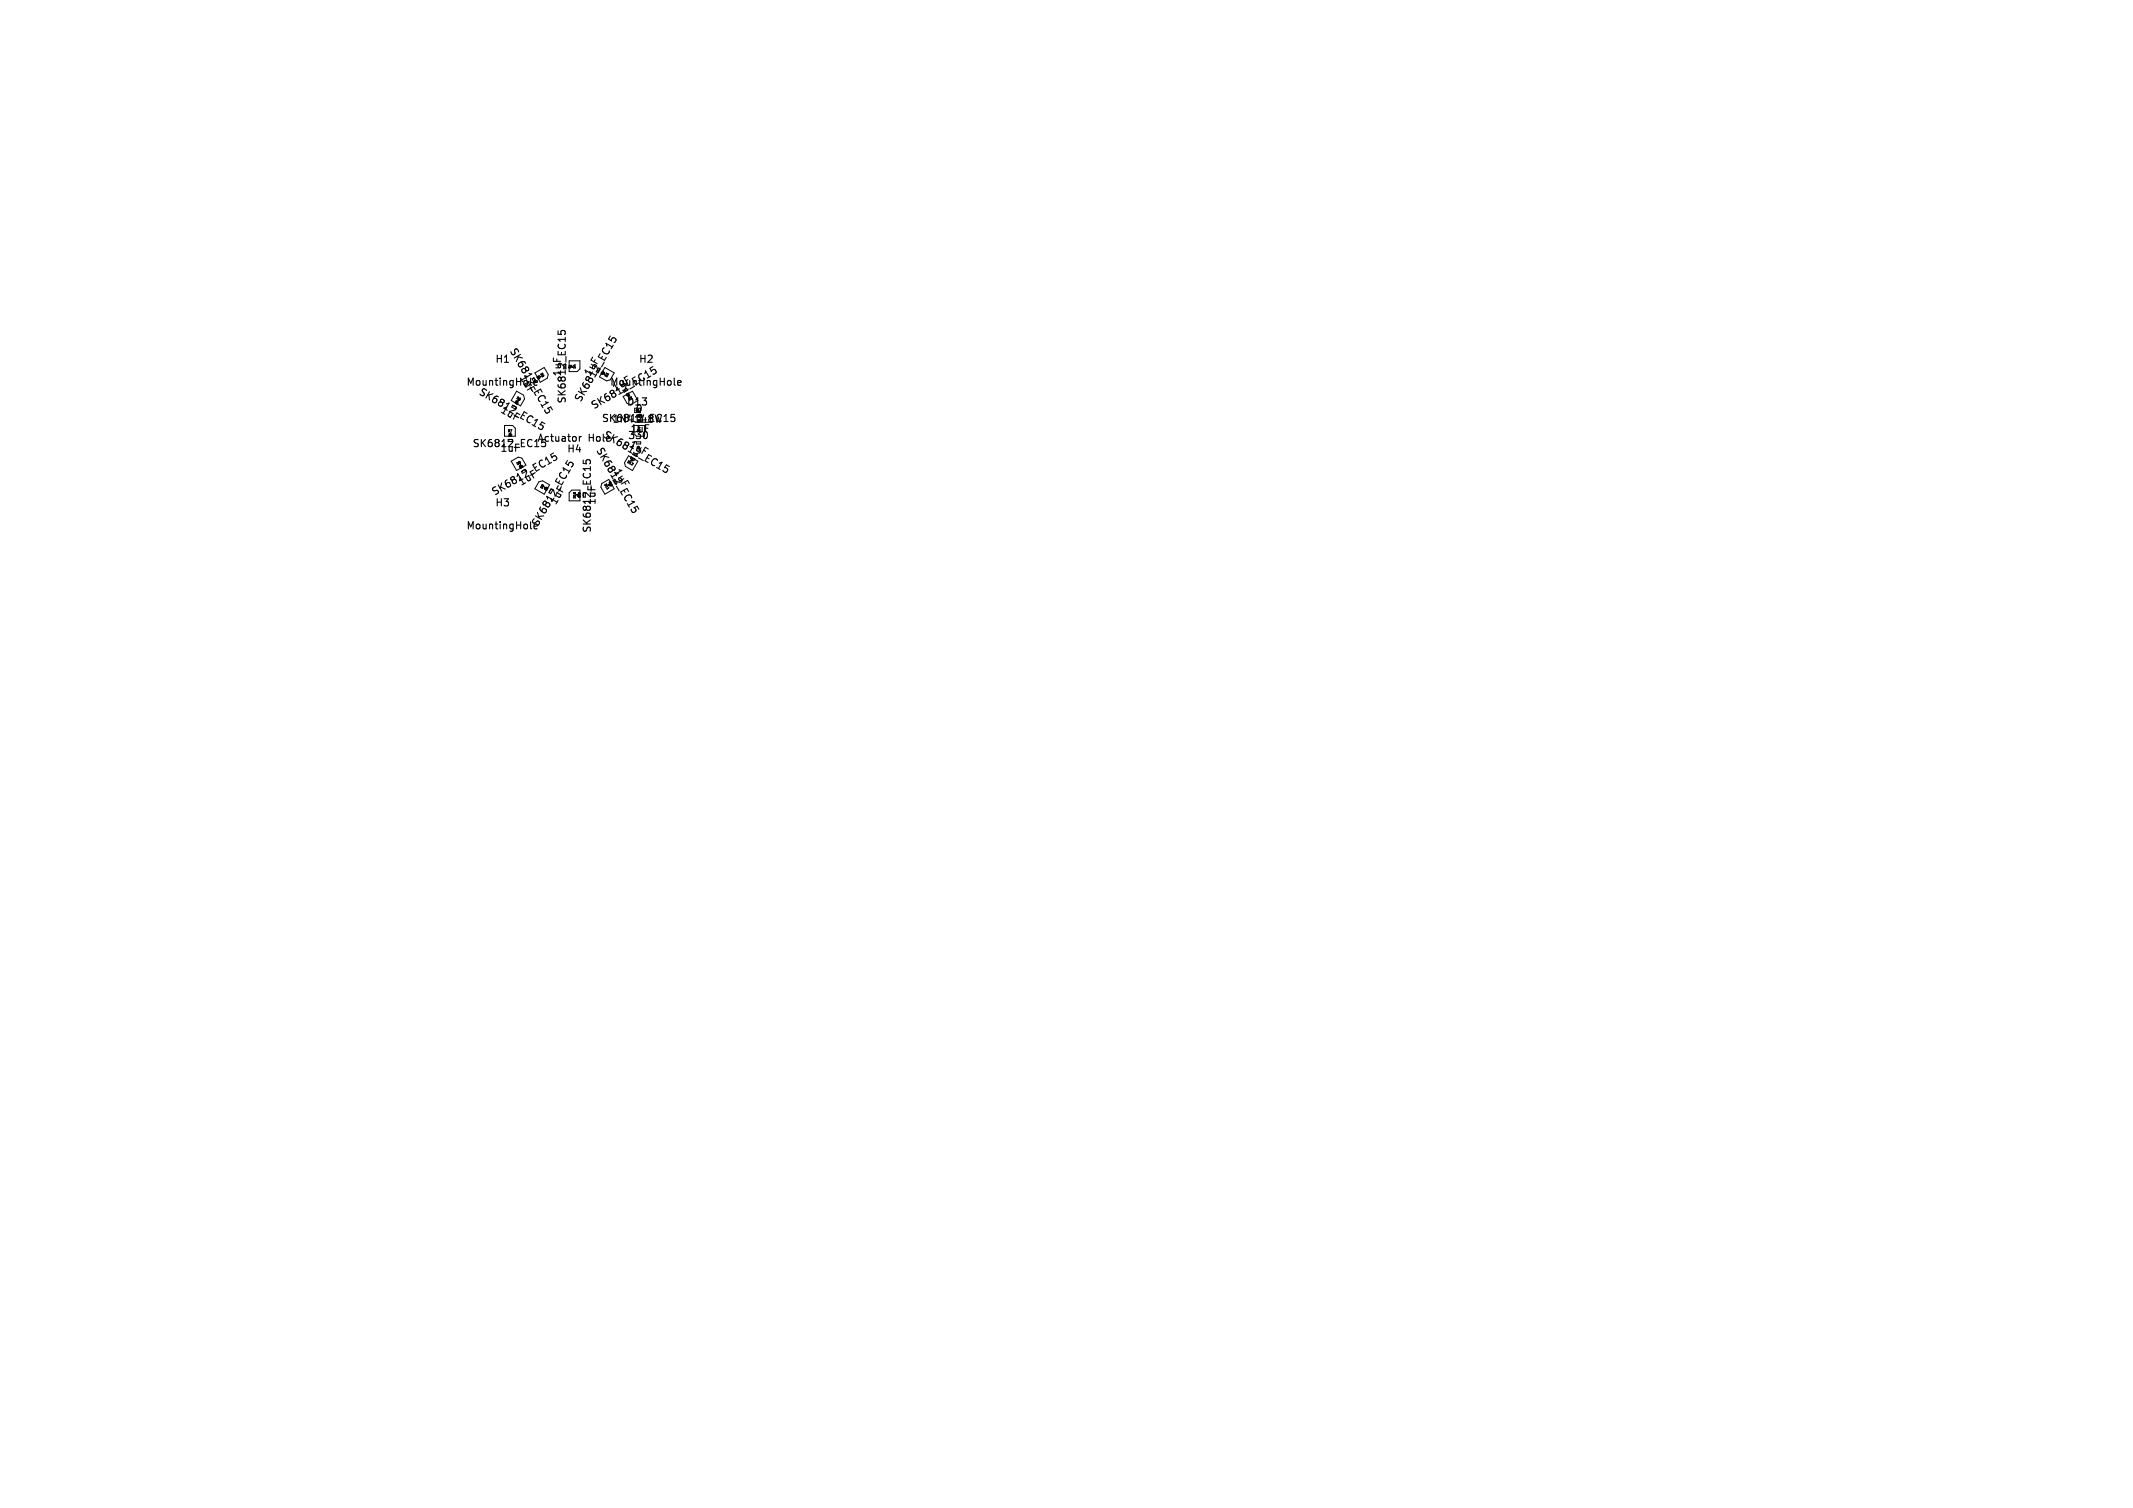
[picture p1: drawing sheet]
<svg xmlns="http://www.w3.org/2000/svg" width="297mm" height="210mm" viewBox="0 0 297 210" stroke-linecap="round" stroke-linejoin="round" font-family="sans-serif">
<defs><g id="words">
<g font-size="1.4">
<text x="64.9" y="53.9">MountingHole</text>
<text x="68.9" y="50.7">H1</text>
<text x="70.7" y="48.9" transform="rotate(60 70.7 48.9)">SK6812_EC15</text>
<text x="72.1" y="52.5" transform="rotate(60 72.1 52.5)">1uF</text>
<text x="78.3" y="52.5" transform="rotate(-90 78.3 52.5)">1uF</text>
<text x="82.3" y="52.7" transform="rotate(-60 82.3 52.7)">1uF</text>
<text x="84.9" y="53.9">MountingHole</text>
<text x="88.9" y="50.7">H2</text>
<text x="66.4" y="55" transform="rotate(30 66.4 55)">SK6812_EC15</text>
<text x="69.4" y="57.5" transform="rotate(30 69.4 57.5)">1uF</text>
<text x="79" y="56.3" transform="rotate(-90 79 56.3)">SK6812_EC15</text>
<text x="81" y="56.3" transform="rotate(-60 81 56.3)">SK6812_EC15</text>
<text x="82.7" y="57.3" transform="rotate(-30 82.7 57.3)">SK6812_EC15</text>
<text x="83.7" y="59">SK6812_EC15</text>
<text x="85.2" y="59.1">1N4148W</text>
<text x="85.6" y="54.8" transform="rotate(-30 85.6 54.8)">1uF</text>
<text x="87.2" y="56.7">D13</text>
<text x="88.4" y="57.6">0</text>
<text x="65.7" y="62.5">SK6812_EC15</text>
<text x="69.6" y="63.1">1uF</text>
<text x="74.7" y="61.7">Actuator</text>
<text x="78.9" y="63.2">H4</text>
<text x="81.9" y="61.7">Hole</text>
<text x="82.7" y="62.7" transform="rotate(60 82.7 62.7)">SK6812_EC15</text>
<text x="83.7" y="61" transform="rotate(30 83.7 61)">SK6812_EC15</text>
<text x="85.2" y="65.6" transform="rotate(60 85.2 65.6)">1uF</text>
<text x="87.3" y="62.3" transform="rotate(30 87.3 62.3)">1uF</text>
<text x="87.4" y="61.4">330</text>
<text x="87.7" y="60.4">1uF</text>
<text x="68.9" y="69.3" transform="rotate(-30 68.9 69.3)">SK6812_EC15</text>
<text x="68.9" y="70.7">H3</text>
<text x="72.5" y="67.9" transform="rotate(-30 72.5 67.9)">1uF</text>
<text x="77.5" y="70.6" transform="rotate(-60 77.5 70.6)">1uF</text>
<text x="83.1" y="70.4" transform="rotate(-90 83.1 70.4)">1uF</text>
<text x="64.9" y="73.9">MountingHole</text>
<text x="75" y="73.6" transform="rotate(-60 75 73.6)">SK6812_EC15</text>
<text x="82.5" y="74.3" transform="rotate(-90 82.5 74.3)">SK6812_EC15</text>
</g>
<g font-size=".4">
<text x="75.1" y="52" transform="rotate(60 75.1 52)">D5</text>
<text x="80.2" y="51.4" transform="rotate(-90 80.2 51.4)">D4</text>
<text x="84.5" y="52.6" transform="rotate(-60 84.5 52.6)">D3</text>
<text x="71.8" y="55.5" transform="rotate(30 71.8 55.5)">D6</text>
<text x="87.6" y="55.9" transform="rotate(-30 87.6 55.9)">D2</text>
<text x="70.7" y="60.2">D7</text>
<text x="72" y="64.9" transform="rotate(-30 72 64.9)">D8</text>
<text x="87.2" y="64.4" transform="rotate(30 87.2 64.4)">D12</text>
<text x="88.6" y="60.2">D1</text>
<text x="75.5" y="68.2" transform="rotate(-60 75.5 68.2)">D9</text>
<text x="80.2" y="69.5" transform="rotate(-90 80.2 69.5)">D10</text>
<text x="84.1" y="67.5" transform="rotate(60 84.1 67.5)">D11</text>
</g>
<g font-size=".3">
<text x="74.7" y="52.4" transform="rotate(60 74.7 52.4)">C5</text>
<text x="79.5" y="51.3" transform="rotate(-90 79.5 51.3)">C4</text>
<text x="83.9" y="52.3" transform="rotate(-60 83.9 52.3)">C3</text>
<text x="71.6" y="56.1" transform="rotate(30 71.6 56.1)">C6</text>
<text x="87.3" y="55.2" transform="rotate(-30 87.3 55.2)">C2</text>
<text x="88.7" y="58.8">R2</text>
<text x="88.9" y="58.2">C1</text>
<text x="70.8" y="60.9">C7</text>
<text x="72.4" y="65.3" transform="rotate(-30 72.4 65.3)">C8</text>
<text x="87.6" y="63.9" transform="rotate(30 87.6 63.9)">C12</text>
<text x="88.6" y="62.5">R1</text>
<text x="76.1" y="68.4" transform="rotate(-60 76.1 68.4)">C9</text>
<text x="80.9" y="69.3" transform="rotate(-90 80.9 69.3)">C10</text>
<text x="84.7" y="67.2" transform="rotate(60 84.7 67.2)">C11</text>
</g>
</g></defs>
<g fill="none" stroke="#000" stroke-width=".15">
<path d="M75.2 59.1l.4 .2v.1l-.1 .3-.3 .1M75.9 57.2l.2 .3 .3-.1 .1-.2M75.9 59l-.4-.2-.3 .4M76.2 56.9l.5-.2 .2 .4M77.7 46.1v.4l.5 .1-.1-.1v-.4l.2-.1 .3 .1 .1 .1-.1 .4M85 46.8l-.3 .4 .4 .3M85.8 47.4l-.1-.2-.3-.2-.2 .1-.1 .3M90.9 51l-.4 .3 .2 .4M91.1 51.4l.1 .1 .2 .3-.3 .3M93.9 52.7v.8l.1 .2M93.9 57.7h-.4l-.1 .5 .1-.1h.4l.1 .2-.1 .3-.1 .1-.4-.1M94.4 53.3l.4-.1v-.2h-.3l-.1 .1v.5h.4"/>
<path d="M77.1 63.1l-.4 .2 .2 .5M77.2 63.5l.2 .1 .1 .3-.3 .2M79 64.1l-.2 .4 .4 .3M79.8 64.8l-.1-.3-.3-.1h-.1l-.2 .4M80.7 60.8v.7M81 60.8l-.3 .2M81.2 64.1v.4l.5 .1-.1-.1v-.4l.2-.1 .3 .1 .1 .1-.1 .4M87.9 71.1l.3 .3 .3-.2 .1-.1M88.3 70.7l.4-.2 .3 .4M92.6 65.1l.3 .1 .1 .2-.2 .3-.2 .1M93.2 65l-.4-.3-.3 .4"/>
</g>
<path d="M70.3 59.3v1.4h1.4v-1.1M79.3 50.3h1.4M79.3 51.7h1.1M79.6 68.3h1.1v1.4h-1.4" fill="none" stroke="#000" stroke-width=".14"/>
<path d="M79.6 50.9l.1 .3h-.3zM70.8 60.4l.3-.1v.4zM80.3 68.9h.4l-.3 .2z" fill="#000" stroke="#000" stroke-width=".14"/>
<use href="#words"/>
</svg>
